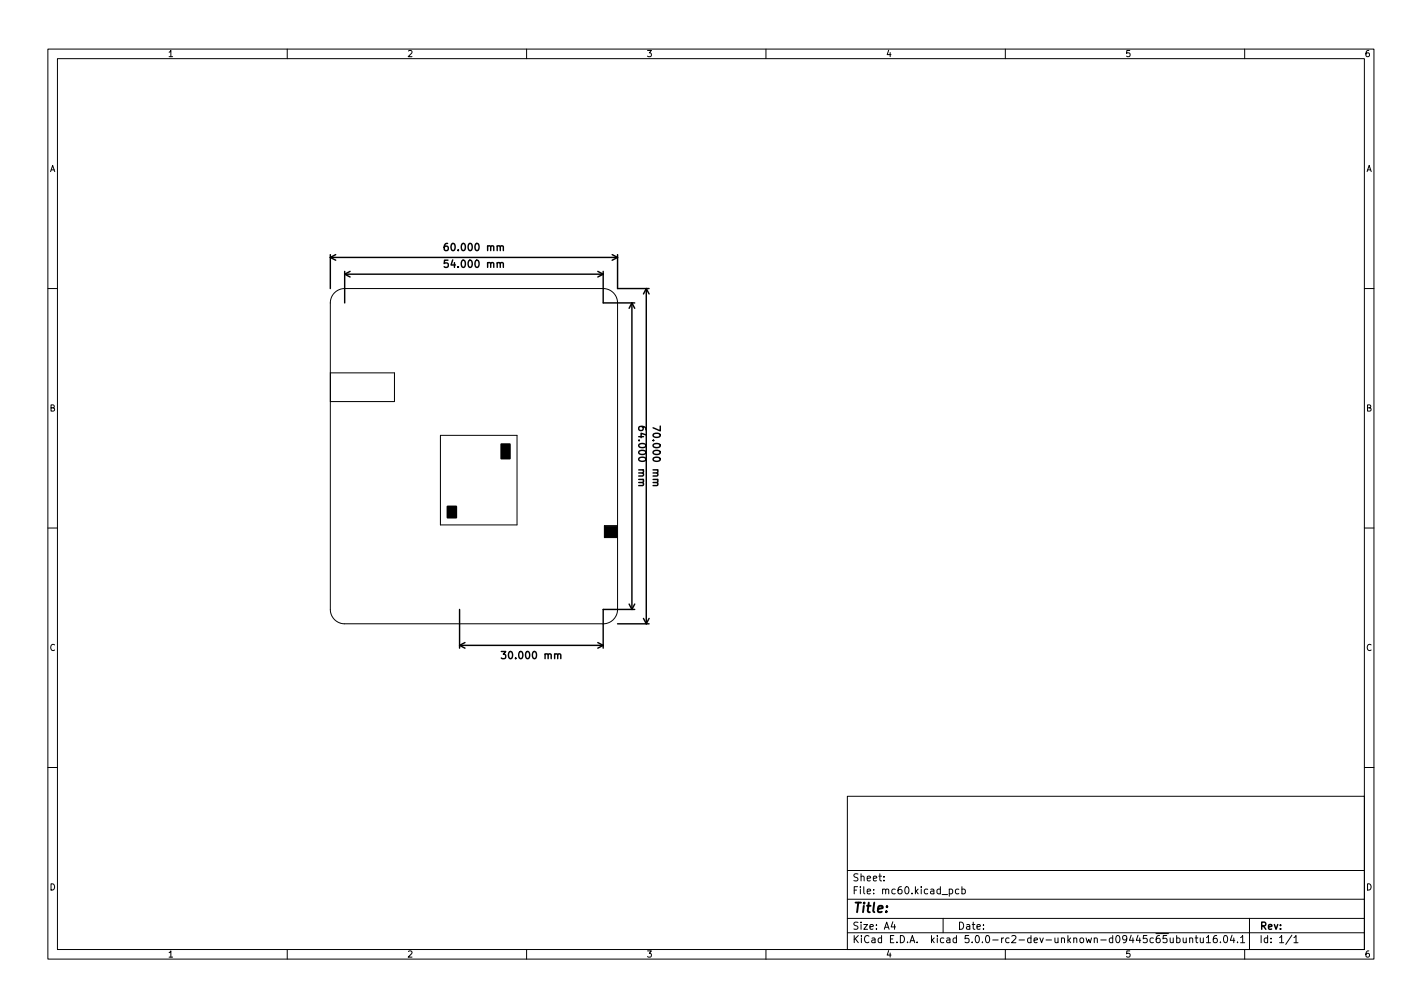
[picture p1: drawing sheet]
<svg xmlns="http://www.w3.org/2000/svg" width="297mm" height="210mm" viewBox="0 0 297 210" stroke-linecap="round" stroke-linejoin="round" font-family="sans-serif">
<defs><g id="words">
<text font-size="2.8" x="178" y="190.6">Title:</text>
<g font-size="2.1">
<text x="93.7" y="52.4">60.000 mm</text>
<text x="93.7" y="55.9">54.000 mm</text>
<text x="133.3" y="89.9" transform="rotate(90 133.3 89.9)">64.000 mm</text>
<text x="136.3" y="89.9" transform="rotate(90 136.3 89.9)">70.000 mm</text>
<text x="105.7" y="137.6">30.000 mm</text>
<text x="178" y="184">Sheet:</text>
<text x="178" y="186.7">File: mc60.kicad_pcb</text>
<text x="178" y="196.9">KiCad E.D.A. kicad 5.0.0-rc2-dev-unknown-d09445c65ubuntu16.04.1</text>
<text x="178" y="194.1">Size: A4</text>
<text x="200" y="194.1">Date:</text>
<text x="263" y="194.1">Rev:</text>
<text x="263" y="196.9">Id: 1/1</text>
</g>
<g font-size="1.8">
<text x="35" y="11.9">1</text>
<text x="85" y="11.9">2</text>
<text x="135" y="11.9">3</text>
<text x="185" y="11.9">4</text>
<text x="235" y="11.9">5</text>
<text x="285" y="11.9">6</text>
<text x="10.3" y="35.9">A</text>
<text x="285.3" y="35.9">A</text>
<text x="10.3" y="85.9">B</text>
<text x="285.3" y="85.9">B</text>
<text x="10.3" y="135.9">C</text>
<text x="285.3" y="135.9">C</text>
<text x="10.3" y="185.9">D</text>
<text x="285.3" y="185.9">D</text>
<text x="35" y="199.9">1</text>
<text x="85" y="199.9">2</text>
<text x="135" y="199.9">3</text>
<text x="185" y="199.9">4</text>
<text x="235" y="199.9">5</text>
<text x="285" y="199.9">6</text>
</g>
</g></defs>
<g fill="none" stroke="#000" stroke-width=".21">
<path d="M10 10.2h277v190.1h-277zM12 12.2h273v186.1h-273zM60 10.2v2M110 10.2v2M160 10.2v2M210 10.2v2M260 10.2v2M10 60.2h2M69 77.8h13.4v6h-13.4M69.9 61.1a3 3 0 0 1 2.1-.9h54a3 3 0 0 1 3 3v46.5h-2.8v2.5h2.8v15a3 3 0 0 1-3 3h-54a3 3 0 0 1-3-3v-64a3 3 0 0 1 .9-2.1zM285 60.2h2M92 90.9h16v18.7h-16z"/>
<path d="M10 110.2h2M285 110.2h2M10 160.2h2M177 166.3h108v32h-108zM285 160.2h2M60 198.3v2M110 198.3v2M160 198.3v2M177 194.8h108M177 191.8h108M177 187.8h108M177 181.8h108"/>
<path d="M184.6 183.8v.1M184.6 183v.1M186.5 192.5l-.4 1h1M186.9 193v1M197 191.8v3M198.3 185.7l.4-.1 .3 .3-.1 .7h-.6M198.3 185.6v1.5M200.3 185.7l-.4-.1-.3 .3 .1 .7h.6M200.9 185.7l.5-.1 .2 .3-.1 .7h-.6M200.9 185.1v1.5M210 198.3v2M242.6 194.9h1.5"/>
<path d="M243.7 195.3h-.7l-.1 .7 .2-.1 .5 .1 .2 .2-.1 .5-.2 .1-.6-.1M244.4 195.8l.1 1h.4l.2-.1M245.1 195.8v1M245.8 195.9l.4-.1 .3 .3-.1 .7h-.6M245.8 195.3v1.5M247.1 195.8l.1 1h.4l.2-.1M247.8 195.8v1M248.5 196l.2-.2 .4 .1v.9M248.5 195.8v1M249.6 195.8h.6M249.9 195.3v1.3l.3 .2M250.7 195.8l.1 1h.3l.3-.1"/>
<path d="M251.4 195.8v1M252 195.8l.4-.5v1.5M252 196.8h.9M254.1 195.3l-.4 .1a1.01 1.01 0 0 0 0 1.4l.5-.1 .1-.5-.3-.3-.4 .1-.2 .2M254.9 196.7v.1M255.8 195.4l.1-.1a.8 .8 0 0 1 .6 .8 .8 .8 0 0 1-.6 .7 1 1 0 0 1-.1-1.4zM257.4 195.3l-.4 1h.9M257.7 195.8v1M258.5 196.7v.1M259.1 195.8l.5-.5v1.5M259.1 196.8h.9M260 198.3v2"/>
<path d="M261 191.8v6.5M269.9 195.3l-1.3 1.9M270.3 195.8l.4-.5v1.5M270.3 196.8h.8"/>
</g>
<g fill="none" stroke="#000" stroke-width=".3">
<path d="M69 53.7h60M69 53.2v7M69 53.7l1.1 .6M70.1 53.2l-1.1 .5M72 57.2h54M72 56.7v6.5M72 57.2l1.1 .6M73.1 56.7l-1.1 .5M93.5 50.8l-.4 .1a1.01 1.01 0 0 0 0 1.4l.5-.1v-.5l-.2-.3-.5 .1-.1 .2M93.6 54.3h-.7l-.1 .7 .2-.1 .5 .1 .1 .2v.5l-.2 .1-.6-.1M104.5 51.5l.2-.2 .4 .1v.9M104.5 55l.2-.2 .4 .1v.9"/>
<path d="M124.9 56.7l1.1 .5M126 56.7v6.5h6.6M126 57.2l-1.1 .6M127.9 53.2l1.1 .5M129 53.2v7h6.6M129 53.7l-1.1 .6M132 63.2v64M132 63.2l-.6 1.2M132 63.2l.6 1.2M135 60.2v70M135 60.2l-.6 1.2M135 60.2l.6 1.2"/>
<path d="M134.1 89l.2 .3v.4l-.2 .2-.6-.2-.1-.4 .2-.2a.99 .99 0 0 1 1.3 .4v.2M137.9 89v1l-1.5-.7M134.2 100.7l.2 .3-.1 .3-.9 .1M137.2 100.7l.2 .3-.1 .3-.9 .1M96 134.7h30M96 127.2v8.1M96 134.7l1.1 .6M97.1 134.2l-1.1 .5M104.7 136h.9l-.5 .6 .5 .1v.7l-.2 .1-.7-.1M116.5 136.7l.2-.2 .4 .1v.9M124.9 134.2l1.1 .5M126 134.7l-1.1 .6"/>
<path d="M129 130.2h6.6M131.4 126.1l.6 1.1M132.6 127.2h-6.6v8.1M132.6 126.1l-.6 1.1M134.4 129.1l.6 1.1M135.6 129.1l-.6 1.1"/>
</g>
<path d="M104.7 92.7h1.8v3h-1.8zM93.5 105.7h1.8v2.4h-1.8z" fill="#000" stroke="#000" stroke-width=".38"/>
<path d="M126.3 109.9h2.7v2.3h-2.7z" fill="#000" stroke="#000" stroke-width=".21"/>
<use href="#words"/>
</svg>
